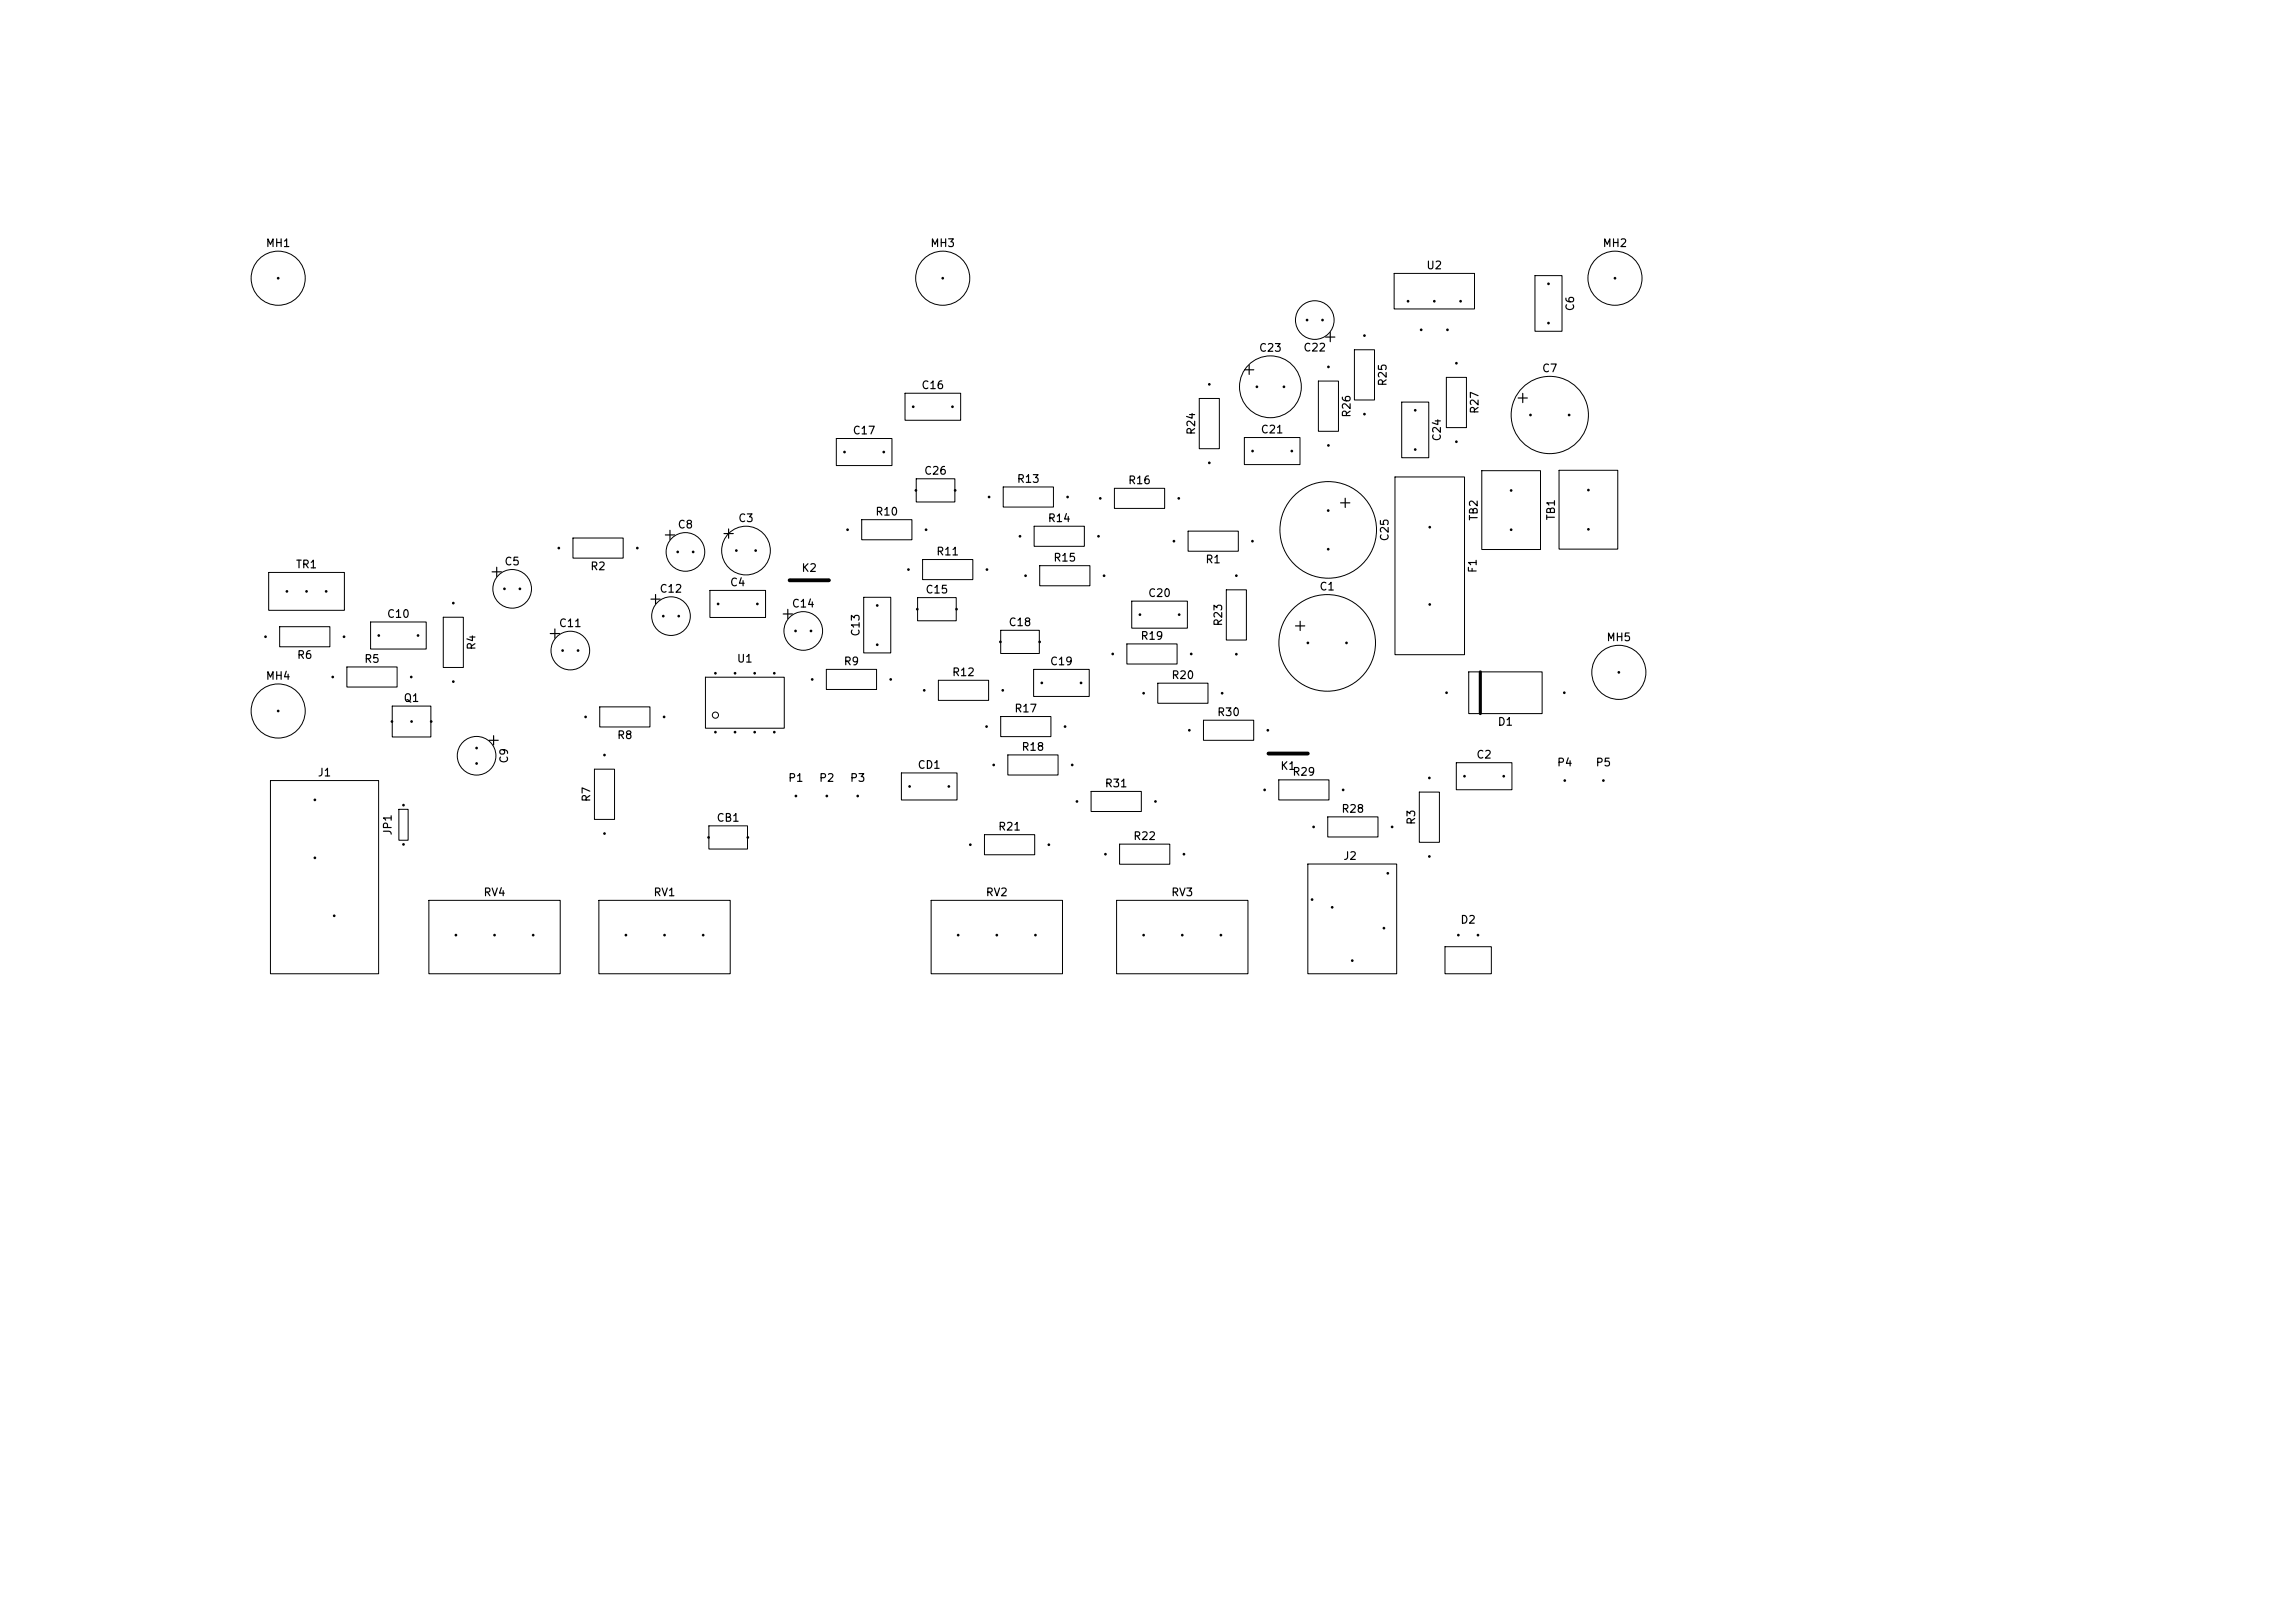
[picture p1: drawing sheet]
<svg xmlns="http://www.w3.org/2000/svg" width="297mm" height="210mm" viewBox="0 0 297 210" stroke-linecap="round" stroke-linejoin="round" font-family="sans-serif">
<defs><g id="words">
<g font-size="1">
<text x="34.3" y="32.2">MH1</text>
<text x="120.3" y="32.2">MH3</text>
<text x="184.5" y="35.1">U2</text>
<text x="207.3" y="32.2">MH2</text>
<text x="204" y="40.3" transform="rotate(-90 204 40.3)">C6</text>
<text x="162.9" y="45.8">C23</text>
<text x="168.6" y="45.7">C22</text>
<text x="119.2" y="50.6">C16</text>
<text x="179.7" y="50.1" transform="rotate(-90 179.7 50.1)">R25</text>
<text x="191.6" y="53.6" transform="rotate(-90 191.6 53.6)">R27</text>
<text x="199.5" y="48.4">C7</text>
<text x="110.3" y="56.4">C17</text>
<text x="154.9" y="56.4" transform="rotate(-90 154.9 56.4)">R24</text>
<text x="163.1" y="56.3">C21</text>
<text x="175" y="54.1" transform="rotate(-90 175 54.1)">R26</text>
<text x="186.7" y="57.2" transform="rotate(-90 186.7 57.2)">C24</text>
<text x="119.5" y="61.7">C26</text>
<text x="131.5" y="62.7">R13</text>
<text x="145.9" y="62.9">R16</text>
<text x="87.6" y="68.6">C8</text>
<text x="95.5" y="67.8">C3</text>
<text x="113.2" y="67">R10</text>
<text x="135.5" y="67.8">R14</text>
<text x="179.9" y="70.1" transform="rotate(-90 179.9 70.1)">C25</text>
<text x="191.5" y="67.5" transform="rotate(-90 191.5 67.5)">TB2</text>
<text x="201.5" y="67.4" transform="rotate(-90 201.5 67.4)">TB1</text>
<text x="38.2" y="73.8">TR1</text>
<text x="65.2" y="73.4">C5</text>
<text x="76.3" y="74">R2</text>
<text x="85.3" y="76.9">C12</text>
<text x="94.4" y="76.1">C4</text>
<text x="103.7" y="74.2">K2</text>
<text x="119.7" y="77">C15</text>
<text x="121.1" y="72.1">R11</text>
<text x="136.2" y="72.9">R15</text>
<text x="148.5" y="77.5">C20</text>
<text x="155.9" y="73.1">R1</text>
<text x="170.7" y="76.6">C1</text>
<text x="191.3" y="74.2" transform="rotate(-90 191.3 74.2)">F1</text>
<text x="50" y="80.2">C10</text>
<text x="72.3" y="81.4">C11</text>
<text x="102.4" y="78.9">C14</text>
<text x="111.5" y="82.4" transform="rotate(-90 111.5 82.4)">C13</text>
<text x="130.5" y="81.3">C18</text>
<text x="147.5" y="83">R19</text>
<text x="158.4" y="81.1" transform="rotate(-90 158.4 81.1)">R23</text>
<text x="207.8" y="83.2">MH5</text>
<text x="34.3" y="88.2">MH4</text>
<text x="38.4" y="85.5">R6</text>
<text x="47.1" y="86">R5</text>
<text x="61.8" y="84.2" transform="rotate(-90 61.8 84.2)">R4</text>
<text x="95.3" y="86">U1</text>
<text x="109.1" y="86.3">R9</text>
<text x="123.1" y="87.7">R12</text>
<text x="135.8" y="86.3">C19</text>
<text x="151.5" y="88.1">R20</text>
<text x="52.2" y="91.1">Q1</text>
<text x="79.8" y="95.9">R8</text>
<text x="131.2" y="92.4">R17</text>
<text x="157.4" y="92.9">R30</text>
<text x="193.7" y="94.1">D1</text>
<text x="41" y="100.7">J1</text>
<text x="66" y="98.9" transform="rotate(-90 66 98.9)">C9</text>
<text x="101.9" y="101.4">P1</text>
<text x="105.9" y="101.4">P2</text>
<text x="109.9" y="101.4">P3</text>
<text x="118.7" y="99.7">CD1</text>
<text x="132.1" y="97.4">R18</text>
<text x="165.6" y="99.9">K1</text>
<text x="167.2" y="100.6">R29</text>
<text x="191" y="98.4">C2</text>
<text x="201.4" y="99.4">P4</text>
<text x="206.4" y="99.4">P5</text>
<text x="76.6" y="103.9" transform="rotate(-90 76.6 103.9)">R7</text>
<text x="92.7" y="106.6">CB1</text>
<text x="129.1" y="107.7">R21</text>
<text x="142.9" y="102.1">R31</text>
<text x="173.5" y="105.4">R28</text>
<text x="183.4" y="106.8" transform="rotate(-90 183.4 106.8)">R3</text>
<text x="50.9" y="108.2" transform="rotate(-90 50.9 108.2)">JP1</text>
<text x="146.6" y="108.9">R22</text>
<text x="173.8" y="111.5">J2</text>
<text x="62.5" y="116.2">RV4</text>
<text x="84.5" y="116.2">RV1</text>
<text x="127.5" y="116.2">RV2</text>
<text x="151.5" y="116.2">RV3</text>
<text x="188.9" y="119.8">D2</text>
</g>
</g></defs>
<g fill="none" stroke="#000" stroke-width=".13">
<path d="M180.4 35.4h10.4v4.6h-10.4zM198.6 35.7h3.5v7.2h-3.5zM108.2 56.7h7.2v3.5h-7.2zM117.1 50.9h7.2v3.5h-7.2zM155.2 51.6h2.6v6.5h-2.6zM161 56.6h7.2v3.5h-7.2zM170.6 49.3h2.6v6.5h-2.6zM175.3 45.3h2.6v6.5h-2.6zM181.4 52h3.5v7.2h-3.5zM187.2 48.8h2.6v6.5h-2.6zM34.8 74.1h9.8v4.9h-9.8zM57.4 79.9h2.6v6.5h-2.6z"/>
<path d="M74.1 69.6h6.5v2.6h-6.5zM91.9 76.4h7.2v3.5h-7.2zM111.5 67.2h6.5v2.6h-6.5zM111.8 77.3h3.5v7.2h-3.5zM118.6 62h5v3h-5zM118.7 77.3h5v3h-5zM119.4 72.4h6.5v2.6h-6.5zM129.8 63h6.5v2.6h-6.5zM133.8 68.1h6.5v2.6h-6.5zM134.6 73.2h6.5v2.6h-6.5zM144.2 63.2h6.5v2.6h-6.5zM146.5 77.8h7.2v3.5h-7.2z"/>
<path d="M153.8 68.7h6.5v2.6h-6.5zM158.7 76.3h2.6v6.5h-2.6zM180.5 61.7h9v23h-9zM191.8 60.9h7.6v10.2h-7.6zM201.8 60.9h7.6v10.2h-7.6zM36.2 81.1h6.5v2.6h-6.5zM44.9 86.3h6.5v2.6h-6.5zM48 80.5h7.2v3.5h-7.2zM50.8 91.4h5v4h-5zM76.9 99.5h2.6v6.5h-2.6zM77.6 91.5h6.5v2.6h-6.5zM91.3 87.6h10.2v6.6h-10.2z"/>
<path d="M106.9 86.6h6.5v2.6h-6.5zM121.4 88h6.5v2.6h-6.5zM129.5 92.7h6.5v2.6h-6.5zM129.5 81.6h5v3h-5zM130.4 97.7h6.5v2.6h-6.5zM133.8 86.6h7.2v3.5h-7.2zM145.8 83.3h6.5v2.6h-6.5zM149.8 88.4h6.5v2.6h-6.5zM155.7 93.2h6.5v2.6h-6.5zM188.5 98.7h7.2v3.5h-7.2zM190.1 86.9h9.5v5.4h-9.5zM35 101h14v25h-14z"/>
<path d="M51.6 104.7h1.2v4h-1.2zM55.5 116.5h17v9.5h-17zM77.5 116.5h17v9.5h-17zM91.7 106.9h5v3h-5zM116.7 100h7.2v3.5h-7.2zM120.5 116.5h17v9.5h-17zM127.4 108h6.5v2.6h-6.5zM141.2 102.4h6.5v2.6h-6.5zM144.5 116.5h17v9.5h-17zM144.9 109.2h6.5v2.6h-6.5zM165.5 100.9h6.5v2.6h-6.5zM169.3 111.8h11.4v14.2h-11.4z"/>
<path d="M171.8 105.7h6.5v2.6h-6.5zM183.7 102.5h2.6v6.5h-2.6zM187 122.5h6v3.5h-6z"/>
<circle cx="36" cy="36" r="3.5"/>
<circle cx="122" cy="36" r="3.5"/>
<circle cx="209" cy="36" r="3.5"/>
<circle cx="164.4" cy="50" r="4"/>
<circle cx="170.2" cy="41.4" r="2.5"/>
<circle cx="200.6" cy="53.7" r="5"/>
<circle cx="66.3" cy="76.2" r="2.5"/>
<circle cx="86.8" cy="79.7" r="2.5"/>
<circle cx="88.7" cy="71.4" r="2.5"/>
<circle cx="96.5" cy="71.2" r="3.1"/>
<circle cx="171.9" cy="68.6" r="6.2"/>
<circle cx="36" cy="92" r="3.5"/>
<circle cx="61.7" cy="97.8" r="2.5"/>
<circle cx="73.8" cy="84.2" r="2.5"/>
<circle cx="92.6" cy="92.5" r=".4"/>
<circle cx="104" cy="81.6" r="2.5"/>
<circle cx="171.8" cy="83.2" r="6.2"/>
<circle cx="209.5" cy="87" r="3.5"/>
</g>
<path d="M191.6 86.9v5.4" fill="none" stroke="#000" stroke-width=".4"/>
<g fill="none" stroke="#000" stroke-width=".15">
<path d="M161.1 47.9h1.2M161.7 47.3v1.2M171.6 43.6h1.2M172.2 43v1.2M196.5 51.5h1.2M197.1 50.9v1.2M63.7 74h1.2M64.3 73.4v1.2M84.2 77.5h1.2M84.8 76.9v1.2M86.1 69.2h1.2M86.7 68.6v1.2"/>
<path d="M93.7 69h1.2M94.3 68.4v1.2M101.4 79.4h1.2M102 78.8v1.2M173.5 65.1h1.2M174.1 64.5v1.2M63.3 95.8h1.2M63.9 95.2v1.2M71.2 82h1.2M71.8 81.4v1.2M167.7 81h1.2M168.3 80.4v1.2"/>
</g>
<path d="M102.2 75.1h5.1M164.2 97.5h5" fill="none" stroke="#000" stroke-width=".5"/>
<g fill="#000">
<circle cx="36" cy="36" r=".17"/>
<circle cx="122" cy="36" r=".17"/>
<circle cx="182.2" cy="39" r=".17"/>
<circle cx="185.6" cy="39" r=".18"/>
<circle cx="189" cy="39" r=".17"/>
<circle cx="200.4" cy="36.7" r=".17"/>
<circle cx="209" cy="36" r=".17"/>
<circle cx="109.3" cy="58.5" r=".18"/>
<circle cx="114.4" cy="58.5" r=".18"/>
<circle cx="118.2" cy="52.6" r=".18"/>
<circle cx="123.3" cy="52.6" r=".18"/>
<circle cx="156.5" cy="59.9" r=".18"/>
<circle cx="156.5" cy="49.7" r=".18"/>
<circle cx="162.1" cy="58.4" r=".18"/>
<circle cx="162.7" cy="50" r=".17"/>
<circle cx="166.2" cy="50" r=".18"/>
<circle cx="167.2" cy="58.4" r=".18"/>
<circle cx="169.2" cy="41.4" r=".17"/>
<circle cx="171.2" cy="41.4" r=".17"/>
<circle cx="171.9" cy="57.6" r=".17"/>
<circle cx="171.9" cy="47.5" r=".17"/>
<circle cx="176.6" cy="53.6" r=".18"/>
<circle cx="176.6" cy="43.4" r=".18"/>
<circle cx="183.1" cy="53.1" r=".17"/>
<circle cx="183.1" cy="58.2" r=".17"/>
<circle cx="183.9" cy="42.7" r=".17"/>
<circle cx="187.3" cy="42.7" r=".18"/>
<circle cx="188.5" cy="47" r=".18"/>
<circle cx="188.5" cy="57.2" r=".18"/>
<circle cx="198.1" cy="53.7" r=".18"/>
<circle cx="200.4" cy="41.8" r=".17"/>
<circle cx="203.1" cy="53.7" r=".18"/>
<circle cx="37.1" cy="76.5" r=".17"/>
<circle cx="39.7" cy="76.5" r=".17"/>
<circle cx="42.2" cy="76.5" r=".17"/>
<circle cx="58.7" cy="78" r=".17"/>
<circle cx="65.3" cy="76.2" r=".18"/>
<circle cx="67.3" cy="76.2" r=".18"/>
<circle cx="72.3" cy="70.9" r=".17"/>
<circle cx="82.5" cy="70.9" r=".17"/>
<circle cx="85.8" cy="79.7" r=".17"/>
<circle cx="87.7" cy="71.4" r=".18"/>
<circle cx="87.8" cy="79.7" r=".17"/>
<circle cx="89.7" cy="71.4" r=".18"/>
<circle cx="92.9" cy="78.1" r=".18"/>
<circle cx="95.3" cy="71.2" r=".18"/>
<circle cx="97.8" cy="71.2" r=".18"/>
<circle cx="98" cy="78.1" r=".18"/>
<circle cx="102.2" cy="75.1" r=".17"/>
<circle cx="107.3" cy="75.1" r=".17"/>
<circle cx="109.7" cy="68.5" r=".17"/>
<circle cx="113.5" cy="78.3" r=".17"/>
<circle cx="117.6" cy="73.7" r=".17"/>
<circle cx="118.5" cy="63.5" r=".17"/>
<circle cx="118.7" cy="78.8" r=".18"/>
<circle cx="119.8" cy="68.5" r=".17"/>
<circle cx="123.6" cy="63.5" r=".17"/>
<circle cx="123.8" cy="78.8" r=".18"/>
<circle cx="127.7" cy="73.7" r=".17"/>
<circle cx="128" cy="64.3" r=".17"/>
<circle cx="132" cy="69.4" r=".17"/>
<circle cx="132.7" cy="74.5" r=".17"/>
<circle cx="138.2" cy="64.3" r=".17"/>
<circle cx="142.2" cy="69.4" r=".17"/>
<circle cx="142.4" cy="64.5" r=".17"/>
<circle cx="142.9" cy="74.5" r=".17"/>
<circle cx="147.5" cy="79.5" r=".18"/>
<circle cx="151.9" cy="70" r=".17"/>
<circle cx="152.5" cy="64.5" r=".17"/>
<circle cx="152.6" cy="79.5" r=".18"/>
<circle cx="160" cy="74.5" r=".17"/>
<circle cx="162.1" cy="70" r=".17"/>
<circle cx="171.9" cy="71.1" r=".18"/>
<circle cx="171.9" cy="66.1" r=".18"/>
<circle cx="185" cy="78.2" r=".17"/>
<circle cx="185" cy="68.2" r=".17"/>
<circle cx="195.6" cy="68.5" r=".17"/>
<circle cx="195.6" cy="63.5" r=".17"/>
<circle cx="205.6" cy="63.4" r=".17"/>
<circle cx="205.6" cy="68.5" r=".17"/>
<circle cx="34.4" cy="82.4" r=".18"/>
<circle cx="36" cy="92" r=".17"/>
<circle cx="43.1" cy="87.6" r=".17"/>
<circle cx="44.5" cy="82.4" r=".18"/>
<circle cx="49" cy="82.2" r=".17"/>
<circle cx="50.7" cy="93.4" r=".17"/>
<circle cx="53.2" cy="87.6" r=".17"/>
<circle cx="53.3" cy="93.4" r=".17"/>
<circle cx="54.1" cy="82.2" r=".17"/>
<circle cx="55.8" cy="93.4" r=".17"/>
<circle cx="58.7" cy="88.2" r=".17"/>
<circle cx="61.7" cy="98.8" r=".17"/>
<circle cx="61.7" cy="96.8" r=".17"/>
<circle cx="72.8" cy="84.2" r=".18"/>
<circle cx="74.8" cy="84.2" r=".18"/>
<circle cx="75.8" cy="92.8" r=".18"/>
<circle cx="78.2" cy="97.7" r=".17"/>
<circle cx="85.9" cy="92.8" r=".18"/>
<circle cx="92.6" cy="94.7" r=".18"/>
<circle cx="92.6" cy="87.1" r=".18"/>
<circle cx="95.1" cy="87.1" r=".18"/>
<circle cx="95.1" cy="94.7" r=".18"/>
<circle cx="97.7" cy="87.1" r=".18"/>
<circle cx="97.7" cy="94.7" r=".18"/>
<circle cx="100.2" cy="87.1" r=".18"/>
<circle cx="100.2" cy="94.7" r=".18"/>
<circle cx="103" cy="81.6" r=".17"/>
<circle cx="105" cy="81.6" r=".17"/>
<circle cx="105.1" cy="87.9" r=".17"/>
<circle cx="113.5" cy="83.4" r=".17"/>
<circle cx="115.3" cy="87.9" r=".17"/>
<circle cx="119.6" cy="89.3" r=".17"/>
<circle cx="127.7" cy="94" r=".17"/>
<circle cx="128.6" cy="99" r=".18"/>
<circle cx="129.5" cy="83.1" r=".17"/>
<circle cx="129.8" cy="89.3" r=".17"/>
<circle cx="134.5" cy="83.1" r=".17"/>
<circle cx="134.8" cy="88.4" r=".17"/>
<circle cx="137.8" cy="94" r=".17"/>
<circle cx="138.8" cy="99" r=".18"/>
<circle cx="139.9" cy="88.4" r=".17"/>
<circle cx="144" cy="84.6" r=".17"/>
<circle cx="148" cy="89.7" r=".17"/>
<circle cx="153.9" cy="94.5" r=".17"/>
<circle cx="154.2" cy="84.6" r=".17"/>
<circle cx="158.2" cy="89.7" r=".17"/>
<circle cx="160" cy="84.7" r=".17"/>
<circle cx="164.1" cy="94.5" r=".17"/>
<circle cx="164.2" cy="97.5" r=".17"/>
<circle cx="169.2" cy="97.5" r=".17"/>
<circle cx="169.3" cy="83.2" r=".17"/>
<circle cx="174.3" cy="83.2" r=".17"/>
<circle cx="187.2" cy="89.6" r=".17"/>
<circle cx="202.4" cy="89.6" r=".17"/>
<circle cx="209.5" cy="87" r=".17"/>
<circle cx="40.7" cy="103.5" r=".17"/>
<circle cx="40.7" cy="111" r=".17"/>
<circle cx="43.3" cy="118.5" r=".18"/>
<circle cx="52.2" cy="104.2" r=".18"/>
<circle cx="52.2" cy="109.3" r=".18"/>
<circle cx="78.2" cy="107.9" r=".17"/>
<circle cx="91.7" cy="108.4" r=".17"/>
<circle cx="96.8" cy="108.4" r=".17"/>
<circle cx="103" cy="103" r=".17"/>
<circle cx="107" cy="103" r=".17"/>
<circle cx="111" cy="103" r=".17"/>
<circle cx="117.7" cy="101.8" r=".17"/>
<circle cx="122.8" cy="101.8" r=".17"/>
<circle cx="125.6" cy="109.3" r=".17"/>
<circle cx="135.7" cy="109.3" r=".17"/>
<circle cx="139.4" cy="103.7" r=".18"/>
<circle cx="143.1" cy="110.5" r=".18"/>
<circle cx="149.5" cy="103.7" r=".18"/>
<circle cx="153.2" cy="110.5" r=".18"/>
<circle cx="163.7" cy="102.2" r=".17"/>
<circle cx="169.8" cy="116.4" r=".17"/>
<circle cx="170" cy="107" r=".18"/>
<circle cx="172.4" cy="117.4" r=".17"/>
<circle cx="173.8" cy="102.2" r=".17"/>
<circle cx="179.6" cy="113" r=".17"/>
<circle cx="180.2" cy="107" r=".18"/>
<circle cx="185" cy="100.7" r=".17"/>
<circle cx="185" cy="110.8" r=".17"/>
<circle cx="189.5" cy="100.4" r=".17"/>
<circle cx="194.6" cy="100.4" r=".17"/>
<circle cx="202.5" cy="101" r=".17"/>
<circle cx="207.5" cy="101" r=".17"/>
<circle cx="59" cy="121" r=".18"/>
<circle cx="64" cy="121" r=".17"/>
<circle cx="69" cy="121" r=".17"/>
<circle cx="81" cy="121" r=".17"/>
<circle cx="86" cy="121" r=".17"/>
<circle cx="91" cy="121" r=".17"/>
<circle cx="124" cy="121" r=".17"/>
<circle cx="129" cy="121" r=".17"/>
<circle cx="134" cy="121" r=".17"/>
<circle cx="148" cy="121" r=".17"/>
<circle cx="153" cy="121" r=".17"/>
<circle cx="158" cy="121" r=".17"/>
<circle cx="175" cy="124.3" r=".18"/>
<circle cx="179.1" cy="120.1" r=".17"/>
<circle cx="188.7" cy="121" r=".17"/>
<circle cx="191.3" cy="121" r=".17"/>
</g>
<use href="#words"/>
</svg>
